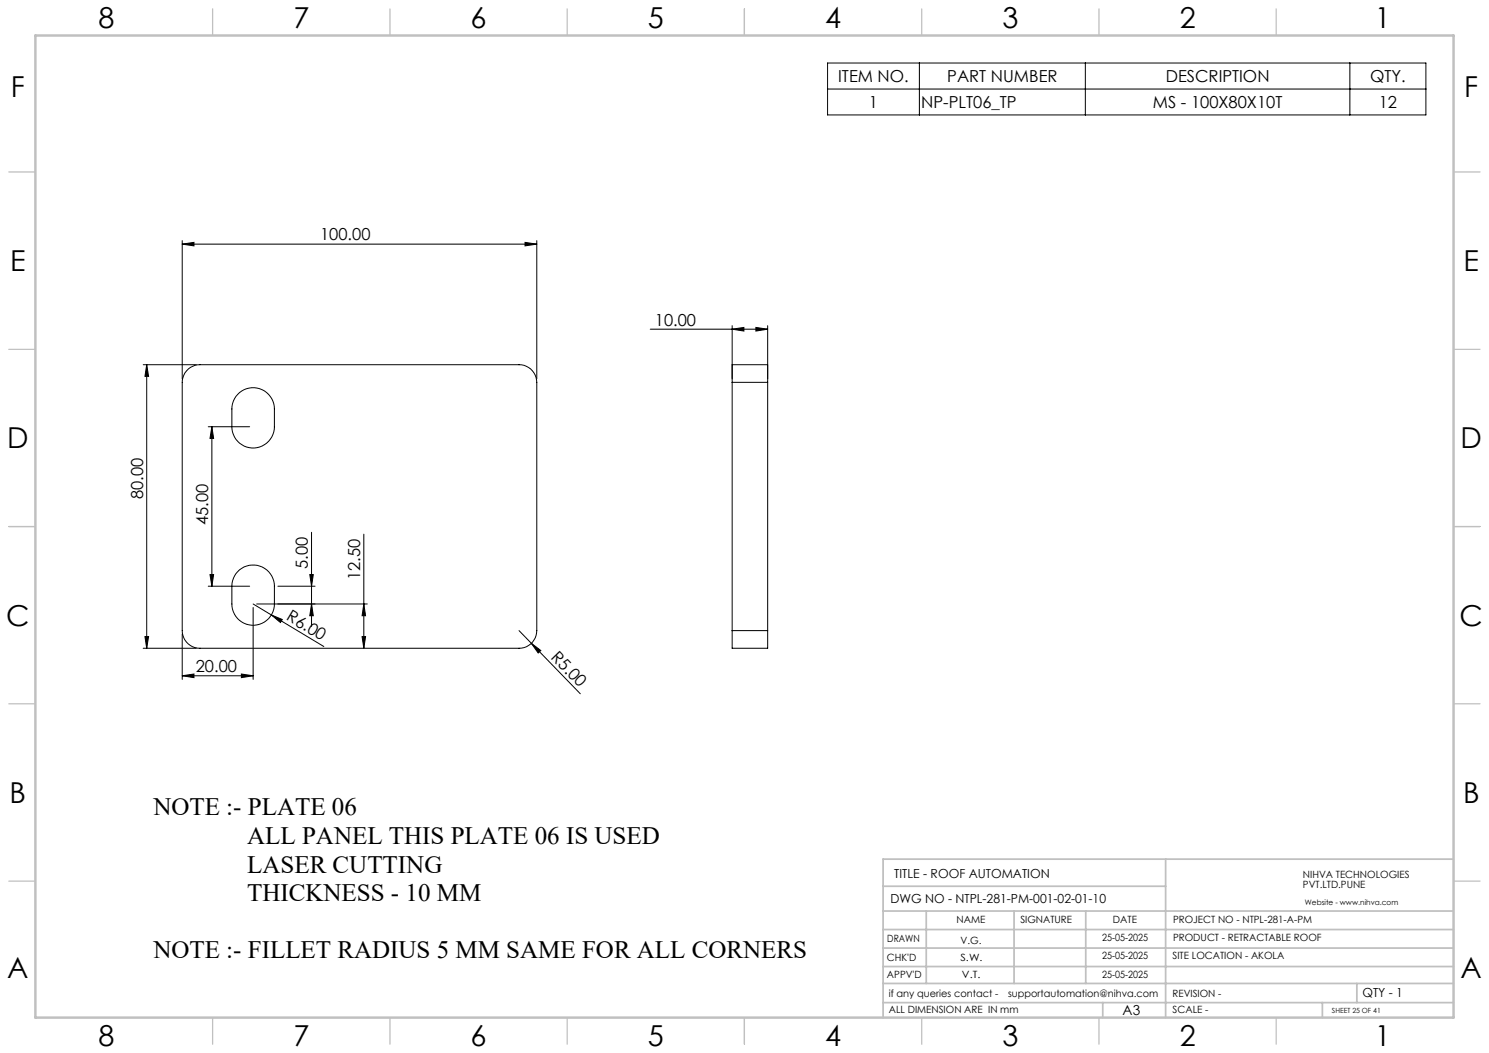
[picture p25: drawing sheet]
<svg xmlns="http://www.w3.org/2000/svg" width="420mm" height="297mm" viewBox="0 0 420 297" stroke-linecap="round" stroke-linejoin="round" font-family="sans-serif">
<defs><g id="words">
<g font-size="8.1">
<text x="27.8" y="8">8</text>
<text x="82.8" y="8">7</text>
<text x="132.8" y="8">6</text>
<text x="182.8" y="8">5</text>
<text x="232.8" y="8">4</text>
<text x="282.8" y="8">3</text>
<text x="332.8" y="8">2</text>
<text x="387.8" y="8">1</text>
<text x="3" y="27.2">F</text>
<text x="413" y="27.2">F</text>
<text x="2.8" y="76.5">E</text>
<text x="412.8" y="76.5">E</text>
<text x="2" y="126.5">D</text>
<text x="412" y="126.5">D</text>
<text x="1.7" y="176.5">C</text>
<text x="411.7" y="176.5">C</text>
<text x="2.7" y="226.5">B</text>
<text x="412.7" y="226.5">B</text>
<text x="2" y="275.7">A</text>
<text x="412" y="275.7">A</text>
<text x="27.8" y="295">8</text>
<text x="82.8" y="295">7</text>
<text x="132.8" y="295">6</text>
<text x="182.8" y="295">5</text>
<text x="232.8" y="295">4</text>
<text x="282.8" y="295">3</text>
<text x="332.8" y="295">2</text>
<text x="387.8" y="295">1</text>
</g>
<g font-size="7.1">
<text x="43.3" y="230">NOTE :- PLATE 06</text>
<text x="69.7" y="238">ALL PANEL THIS PLATE 06 IS USED</text>
<text x="69.7" y="246.1">LASER CUTTING</text>
<text x="69.7" y="254.2">THICKNESS - 10 MM</text>
<text x="43.3" y="270.3">NOTE :- FILLET RADIUS 5 MM SAME FOR ALL CORNERS</text>
</g>
<g font-size="4.7">
<text x="236.4" y="23.1">ITEM NO.</text>
<text x="267.2" y="23.1">PART NUMBER</text>
<text x="328.8" y="23.1">DESCRIPTION</text>
<text x="386.4" y="23.1">QTY.</text>
<text x="245.1" y="30.4">1</text>
<text x="259.8" y="30.4">NP-PLT06_TP</text>
<text x="325.2" y="30.4">MS - 100X80X10T</text>
<text x="388.9" y="30.4">12</text>
<text x="90.3" y="67.8">100.00</text>
<text x="184.7" y="91.8">10.00</text>
<text x="40.4" y="140.8" transform="rotate(-90 40.4 140.8)">80.00</text>
<text x="58.8" y="148.1" transform="rotate(-90 58.8 148.1)">45.00</text>
<text x="86.9" y="160.5" transform="rotate(-90 86.9 160.5)">5.00</text>
<text x="101.6" y="163.6" transform="rotate(-90 101.6 163.6)">12.50</text>
<text x="80.6" y="174.7" transform="rotate(31 80.6 174.7)">R6.00</text>
<text x="155.2" y="185.5" transform="rotate(46 155.2 185.5)">R5.00</text>
<text x="55.2" y="189.6">20.00</text>
</g>
<text font-size="3.9" x="316.7" y="286.4">A3</text>
<g font-size="3.5">
<text x="252.2" y="247.7">TITLE - ROOF AUTOMATION</text>
<text x="251.2" y="254.8">DWG NO - NTPL-281-PM-001-02-01-10</text>
<text x="384.3" y="281.1">QTY - 1</text>
</g>
<g font-size="2.8">
<text x="367.5" y="247.7">NIHVA TECHNOLOGIES</text>
<text x="367.5" y="250.5">PVT.LTD.PUNE</text>
<text x="269.8" y="260.4">NAME</text>
<text x="287.8" y="260.4">SIGNATURE</text>
<text x="313.9" y="260.5">DATE</text>
<text x="330.9" y="260.5">PROJECT NO - NTPL-281-A-PM</text>
<text x="250.3" y="265.7">DRAWN</text>
<text x="270.9" y="266.1">V.G.</text>
<text x="310.9" y="265.5">25-05-2025</text>
<text x="330.9" y="265.5">PRODUCT - RETRACTABLE ROOF</text>
<text x="250.2" y="271.1">CHK'D</text>
<text x="250.2" y="275.8">APPV'D</text>
<text x="270.9" y="271.1">S.W.</text>
<text x="271.3" y="275.8">V.T.</text>
<text x="310.9" y="270.6">25-05-2025</text>
<text x="310.9" y="275.8">25-05-2025</text>
<text x="330.7" y="270.6">SITE LOCATION - AKOLA</text>
<text x="250.7" y="281.1">if any queries contact -</text>
<text x="284.3" y="281.1">supportautomation@nihva.com</text>
<text x="330.7" y="281.1">REVISION -</text>
<text x="250.7" y="285.6">ALL DIMENSION ARE IN mm</text>
<text x="330.7" y="285.6">SCALE -</text>
</g>
<text font-size="2.1" x="368.1" y="255.1">Website - www.nihva.com</text>
<text font-size="2" x="375.7" y="285.6">SHEET 25 OF 41</text>
</g></defs>
<g fill="none" stroke="#000" stroke-width=".28">
<path d="M233.4 17.8h168.8v14.6h-168.8zM259.3 17.8v14.6M306.1 17.8v14.6M380.8 17.8v14.6M233.4 25.1h168.8M51.4 68.9l3.3-.5v1zM51.4 67.9v39M51.4 68.9h100M148.1 68.4l3.3 .5-3.3 .5zM151.4 67.9v39M183.4 92.8h33.1M206.5 92.8l3.3-.4v1z"/>
<path d="M206.5 91.9v15M213.2 92.4l3.3 .4-3.3 .6zM216.5 91.9v15M40.4 102.9h15M41.4 102.9v79.9M41.4 102.9l.5 3.2h-1zM53.1 104.1l.6-.5a4.7 4.7 0 0 1 2.7-.7h90a5 5 0 0 1 5 4.9v70.1a5 5 0 0 1-5 4.9h-90a5 5 0 0 1-5-4.9v-70.1l.2-1.3a4.7 4.7 0 0 1 1.5-2.4zM67 111.3a6 6 0 0 1 6.6-1.5 6 6 0 0 1 3.8 5.6v5a6 6 0 0 1-6 6 6 6 0 0 1-6-6v-5.8l.4-1.5zM206.5 107.8v-4.9h10v4.9M206.5 107.8h10M206.5 107.8v70.1M216.5 107.8v70.1"/>
<path d="M58.7 120.4h11.7M59.8 120.4l.5 3.2h-1.1zM59.8 120.4v44.9M87.9 150.1v26.6M102.6 150.7v32.1M40.9 179.6h1l-.5 3.2zM51.4 178.9v12.7M58.7 165.3h11.7M59.2 162.1h1.1l-.5 3.2zM67 161.3a6 6 0 0 1 6.6-1.5 6 6 0 0 1 3.8 5.5v5.1a6 6 0 0 1-6 6 6 6 0 0 1-6-6v-5.8l.7-2.1zM71.4 171.3v20.3M71.4 170.4l5.2 3.1"/>
<path d="M72.4 170.4h31.2M76.6 173.5l3 1.2-.5 .9zM76.6 173.5l14.7 8.8M78.4 165.3h10.5M87.4 162.1h1l-.5 3.2zM87.9 170.4l.5 3.3h-1zM102.1 179.6h1l-.5 3.2zM102.6 170.4l.5 3.3h-1zM146.4 177.9l17.3 17.8M206.5 177.9v4.9h10v-4.9M206.5 177.9h10M40.4 182.8h15"/>
<path d="M51.4 190.6l3.3-.5v1zM51.4 190.6h20M68.1 190.1l3.3 .5-3.3 .5zM149.9 181.4l2.6 2.1-.7 .7z"/>
</g>
<g fill="none" stroke="#c0c0c0" stroke-width=".35">
<path d="M60 2.5v7.5M110 2.5v7.5M160 2.5v7.5M210 2.5v7.5M260 2.5v7.5M310 2.5v7.5M360 2.5v7.5M2.5 48.5h7.5M410 48.5h7.5M2.5 98.5h7.5M410 98.5h7.5M2.5 148.5h7.5"/>
<path d="M410 148.5h7.5M2.5 198.5h7.5M410 198.5h7.5M2.5 248.5h7.5M410 248.5h7.5M60 287v7.5M110 287v7.5M160 287v7.5M210 287v7.5M260 287v7.5M310 287v7.5M360 287v7.5"/>
</g>
<g fill="none" stroke="#c0c0c0" stroke-width=".5">
<path d="M249.1 257h160.9M249.1 250h79.7M261.3 257v20.4M286 257v20.4M306.2 257v20.4M328.8 242.3v44.7M410 242.3h-160.9v44.7M249.1 272.6h160.9M249.1 267.4h160.9M249.1 262.2h160.9M249.1 277.4h160.9M382.7 277.4v5.4"/>
<path d="M249.1 282.8h160.9M311 282.8v4.2M373 282.8v4.2"/>
</g>
<path d="M10 10h400v277h-400z" fill="none" stroke="#c0c0c0" stroke-width=".7"/>
<g fill="#000">
<path d="M76.6 173.5l3 1.2-.5 .9zM149.9 181.4l2.6 2.1-.7 .7z"/>
<path d="M51.4 68.9l3.3-.5v1zM148.1 68.4l3.3 .5-3.3 .5z"/>
<path d="M206.5 92.8l3.3-.4v1zM213.2 92.4l3.3 .4-3.3 .6z"/>
<path d="M41.4 102.9l.5 3.2h-1zM40.9 179.6h1l-.5 3.2zM102.6 170.4l.5 3.3h-1zM102.1 179.6h1l-.5 3.2z"/>
<path d="M59.2 162.1h1.1l-.5 3.2zM59.8 120.4l.5 3.2h-1.1z"/>
<path d="M87.4 162.1h1l-.5 3.2zM87.9 170.4l.5 3.3h-1z"/>
<path d="M68.1 190.1l3.3 .5-3.3 .5zM51.4 190.6l3.3-.5v1z"/>
</g>
<use href="#words"/>
</svg>
